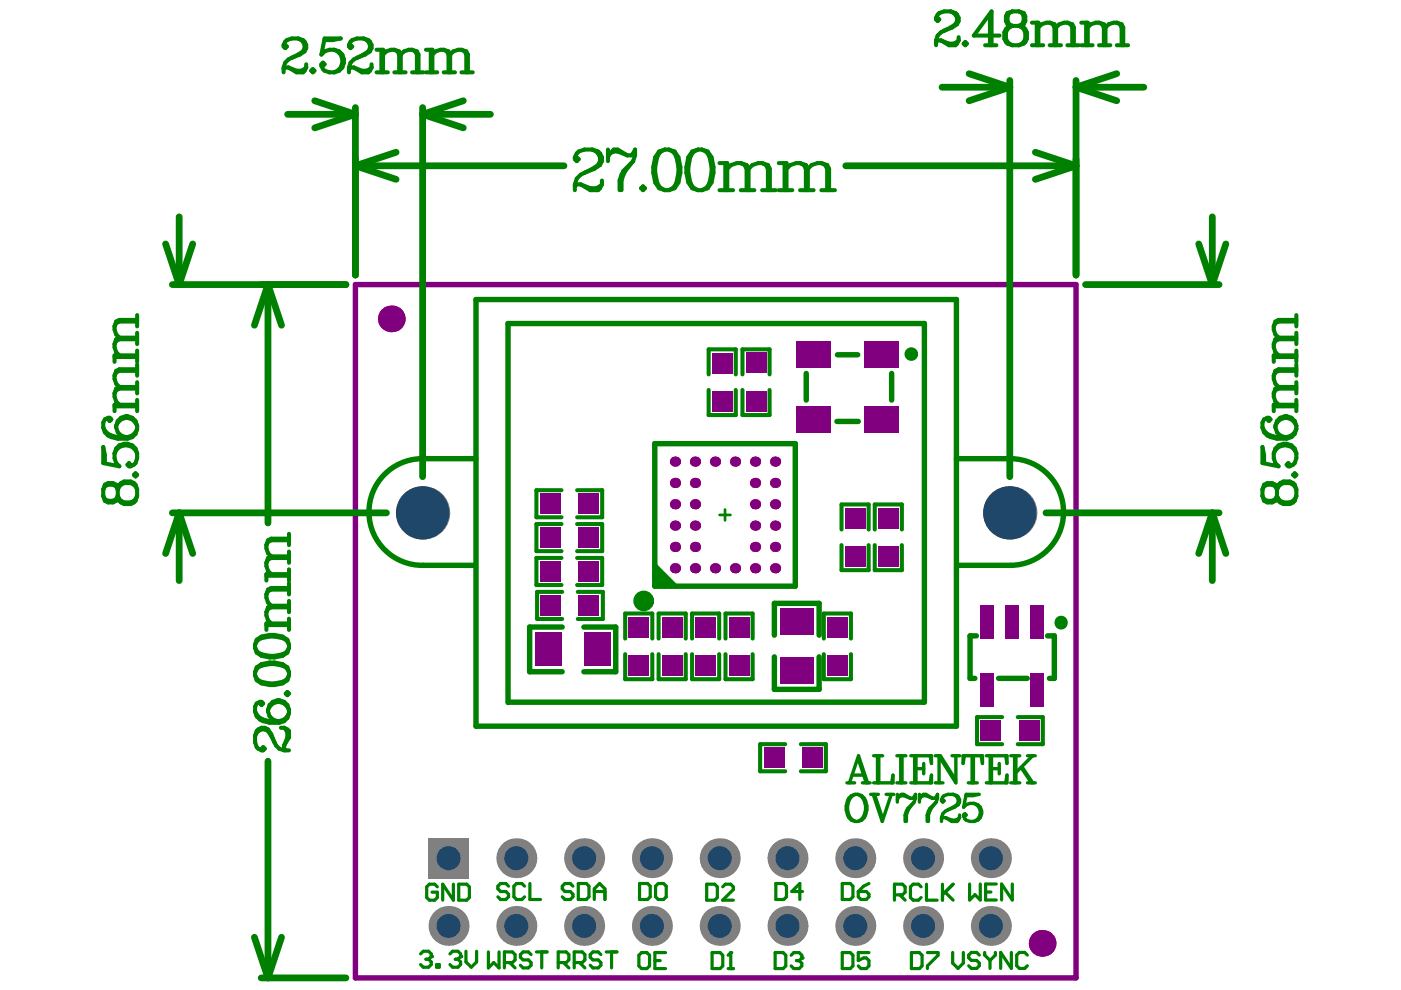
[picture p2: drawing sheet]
<svg xmlns="http://www.w3.org/2000/svg" width="297mm" height="210mm" viewBox="0 0 297 210" stroke-linecap="round" stroke-linejoin="round" font-family="sans-serif">
<path d="M75.4 60.3h152.7v147h-152.7z" fill="none" stroke="#800080" stroke-width="1.1"/>
<circle cx="123.8" cy="196.3" r="4.2" fill="#808080"/>
<circle cx="123.8" cy="196.3" r="2.55" fill="#1f4769"/>
<circle cx="181.3" cy="196.3" r="4.2" fill="#808080"/>
<circle cx="181.3" cy="196.3" r="2.55" fill="#1f4769"/>
<circle cx="123.8" cy="182" r="4.2" fill="#808080"/>
<circle cx="123.8" cy="182" r="2.55" fill="#1f4769"/>
<circle cx="181.3" cy="182" r="4.2" fill="#808080"/>
<circle cx="181.3" cy="182" r="2.55" fill="#1f4769"/>
<circle cx="95.1" cy="196.3" r="4.2" fill="#808080"/>
<circle cx="95.1" cy="196.3" r="2.55" fill="#1f4769"/>
<circle cx="89.6" cy="108.7" r="5.7" fill="#808080"/>
<circle cx="89.6" cy="108.7" r="5.7" fill="#1f4769"/>
<circle cx="152.6" cy="196.3" r="4.2" fill="#808080"/>
<circle cx="152.6" cy="196.3" r="2.55" fill="#1f4769"/>
<circle cx="138.2" cy="196.3" r="4.2" fill="#808080"/>
<circle cx="138.2" cy="196.3" r="2.55" fill="#1f4769"/>
<circle cx="195.7" cy="196.3" r="4.2" fill="#808080"/>
<circle cx="195.7" cy="196.3" r="2.55" fill="#1f4769"/>
<circle cx="167" cy="196.3" r="4.2" fill="#808080"/>
<circle cx="167" cy="196.3" r="2.55" fill="#1f4769"/>
<circle cx="210.1" cy="196.3" r="4.2" fill="#808080"/>
<circle cx="210.1" cy="196.3" r="2.55" fill="#1f4769"/>
<circle cx="214.1" cy="108.7" r="5.7" fill="#808080"/>
<circle cx="214.1" cy="108.7" r="5.7" fill="#1f4769"/>
<path d="M90.9 177.7h8.4v8.5h-8.4z" fill-rule="evenodd" fill="#808080"/>
<circle cx="95.1" cy="182" r="2.55" fill="#1f4769"/>
<circle cx="152.6" cy="182" r="4.2" fill="#808080"/>
<circle cx="152.6" cy="182" r="2.55" fill="#1f4769"/>
<circle cx="138.2" cy="182" r="4.2" fill="#808080"/>
<circle cx="138.2" cy="182" r="2.55" fill="#1f4769"/>
<circle cx="195.7" cy="182" r="4.2" fill="#808080"/>
<circle cx="195.7" cy="182" r="2.55" fill="#1f4769"/>
<circle cx="167" cy="182" r="4.2" fill="#808080"/>
<circle cx="167" cy="182" r="2.55" fill="#1f4769"/>
<circle cx="210.1" cy="182" r="4.2" fill="#808080"/>
<circle cx="210.1" cy="182" r="2.55" fill="#1f4769"/>
<circle cx="109.5" cy="196.3" r="4.2" fill="#808080"/>
<circle cx="109.5" cy="196.3" r="2.55" fill="#1f4769"/>
<circle cx="109.5" cy="182" r="4.2" fill="#808080"/>
<circle cx="109.5" cy="182" r="2.55" fill="#1f4769"/>
<g fill="#f00">
<path d="M122.7 126.2h4.3v4.3h-4.3z" fill-rule="evenodd"/>
<path d="M122.6 104.7h4.4v4.3h-4.4z" fill-rule="evenodd"/>
<path d="M133.3 138.9h4.3v4.3h-4.3z" fill-rule="evenodd"/>
<path d="M154.5 138.9h4.4v4.3h-4.4z" fill-rule="evenodd"/>
<path d="M158.1 82.9h4.3v4.3h-4.3z" fill-rule="evenodd"/>
<path d="M165.3 139.3h7.2v5.7h-7.2z" fill-rule="evenodd"/>
<path d="M175.4 138.9h4.3v4.3h-4.3z" fill-rule="evenodd"/>
<path d="M179.1 115.9h4.3v4.3h-4.3z" fill-rule="evenodd"/>
<path d="M122.6 119h4.4v4.3h-4.4z" fill-rule="evenodd"/>
<path d="M122.6 111.8h4.4v4.3h-4.4z" fill-rule="evenodd"/>
<path d="M133.3 130.8h4.3v4.3h-4.3z" fill-rule="evenodd"/>
<path d="M154.6 130.8h4.3v4.3h-4.3z" fill-rule="evenodd"/>
<path d="M158.1 74.8h4.4v4.3h-4.4z" fill-rule="evenodd"/>
<path d="M165.3 129h7.2v5.6h-7.2z" fill-rule="evenodd"/>
<path d="M179.1 107.7h4.4v4.4h-4.4z" fill-rule="evenodd"/>
<path d="M175.4 130.8h4.3v4.3h-4.3z" fill-rule="evenodd"/>
<path d="M213.2 128.4h2.9v7.1h-2.9z" fill-rule="evenodd"/>
<path d="M140.4 138.9h4.3v4.3h-4.3z" fill-rule="evenodd"/>
<path d="M147.5 138.9h4.3v4.3h-4.3z" fill-rule="evenodd"/>
<path d="M114.6 126.2h4.3v4.3h-4.3z" fill-rule="evenodd"/>
<path d="M114.5 104.7h4.3v4.3h-4.3z" fill-rule="evenodd"/>
<path d="M151 83h4.3v4.3h-4.3z" fill-rule="evenodd"/>
<path d="M162 158.5h4.3v4.3h-4.3z" fill-rule="evenodd"/>
<path d="M170.1 158.5h4.3v4.3h-4.3z" fill-rule="evenodd"/>
<path d="M186.2 115.9h4.3v4.3h-4.3z" fill-rule="evenodd"/>
<path d="M114.5 119h4.3v4.3h-4.3z" fill-rule="evenodd"/>
<path d="M114.5 111.8h4.3v4.3h-4.3z" fill-rule="evenodd"/>
<path d="M140.4 130.8h4.3v4.3h-4.3z" fill-rule="evenodd"/>
<path d="M147.5 130.8h4.3v4.3h-4.3z" fill-rule="evenodd"/>
<path d="M151 74.9h4.3v4.3h-4.3z" fill-rule="evenodd"/>
<path d="M186.2 107.7h4.3v4.4h-4.3z" fill-rule="evenodd"/>
<path d="M183.2 86h7.4v5.7h-7.4z" fill-rule="evenodd"/>
<path d="M168.8 86h7.4v5.7h-7.4z" fill-rule="evenodd"/>
<path d="M168.8 72.4h7.4v5.6h-7.4z" fill-rule="evenodd"/>
<path d="M183.2 72.4h7.4v5.6h-7.4z" fill-rule="evenodd"/>
<path d="M218.5 142.7h2.9v7.2h-2.9z" fill-rule="evenodd"/>
<path d="M207.7 142.7h2.9v7.2h-2.9z" fill-rule="evenodd"/>
<path d="M207.9 152.8h4.4v4.3h-4.4z" fill-rule="evenodd"/>
<path d="M216.1 152.8h4.3v4.3h-4.3z" fill-rule="evenodd"/>
<path d="M218.5 128.4h2.9v7.1h-2.9z" fill-rule="evenodd"/>
<path d="M207.7 128.4h2.9v7.1h-2.9z" fill-rule="evenodd"/>
<path d="M113.5 134.1h5.6v7.2h-5.6z" fill-rule="evenodd"/>
<path d="M123.8 134.1h5.7v7.2h-5.7z" fill-rule="evenodd"/>
</g>
<g fill="#f00">
<circle cx="143.1" cy="116" r="1.08"/>
<circle cx="143.1" cy="120.5" r="1.08"/>
<circle cx="147.4" cy="120.5" r="1.08"/>
<circle cx="147.4" cy="116" r="1.08"/>
<circle cx="143.1" cy="102.4" r="1.08"/>
<circle cx="143.1" cy="106.9" r="1.08"/>
<circle cx="147.4" cy="106.9" r="1.08"/>
<circle cx="147.4" cy="102.4" r="1.08"/>
<circle cx="143.1" cy="97.9" r="1.08"/>
<circle cx="147.4" cy="97.9" r="1.08"/>
<circle cx="155.8" cy="120.5" r="1.08"/>
<circle cx="160.1" cy="120.5" r="1.08"/>
<circle cx="160.1" cy="116" r="1.08"/>
<circle cx="160.1" cy="106.9" r="1.08"/>
<circle cx="160.1" cy="102.4" r="1.08"/>
<circle cx="155.8" cy="97.9" r="1.08"/>
<circle cx="160.1" cy="97.9" r="1.08"/>
<circle cx="143.1" cy="111.4" r="1.08"/>
<circle cx="147.4" cy="111.4" r="1.08"/>
<circle cx="160.1" cy="111.4" r="1.08"/>
<circle cx="151.6" cy="120.5" r="1.08"/>
<circle cx="151.6" cy="97.9" r="1.08"/>
<circle cx="164.3" cy="120.5" r="1.08"/>
<circle cx="164.3" cy="116" r="1.08"/>
<circle cx="164.3" cy="106.9" r="1.08"/>
<circle cx="164.3" cy="102.4" r="1.08"/>
<circle cx="164.3" cy="97.9" r="1.08"/>
<circle cx="221" cy="200" r="2.83"/>
<circle cx="83" cy="67.6" r="2.83"/>
<circle cx="164.3" cy="111.4" r="1.08"/>
</g>
<g fill="#800080">
<path d="M122.7 126.2h4.3v4.3h-4.3z" fill-rule="evenodd"/>
<path d="M122.6 104.7h4.4v4.3h-4.4z" fill-rule="evenodd"/>
<path d="M133.3 138.9h4.3v4.3h-4.3z" fill-rule="evenodd"/>
<path d="M154.5 138.9h4.4v4.3h-4.4z" fill-rule="evenodd"/>
<path d="M158.1 82.9h4.3v4.3h-4.3z" fill-rule="evenodd"/>
<path d="M165.3 139.3h7.2v5.7h-7.2z" fill-rule="evenodd"/>
<path d="M175.4 138.9h4.3v4.3h-4.3z" fill-rule="evenodd"/>
<path d="M179.1 115.9h4.3v4.3h-4.3z" fill-rule="evenodd"/>
<path d="M122.6 119h4.4v4.3h-4.4z" fill-rule="evenodd"/>
<path d="M122.6 111.8h4.4v4.3h-4.4z" fill-rule="evenodd"/>
<path d="M133.3 130.8h4.3v4.3h-4.3z" fill-rule="evenodd"/>
<path d="M154.6 130.8h4.3v4.3h-4.3z" fill-rule="evenodd"/>
<path d="M158.1 74.8h4.4v4.3h-4.4z" fill-rule="evenodd"/>
<path d="M165.3 129h7.2v5.6h-7.2z" fill-rule="evenodd"/>
<path d="M179.1 107.7h4.4v4.4h-4.4z" fill-rule="evenodd"/>
<path d="M175.4 130.8h4.3v4.3h-4.3z" fill-rule="evenodd"/>
<path d="M213.2 128.4h2.9v7.1h-2.9z" fill-rule="evenodd"/>
<path d="M140.4 138.9h4.3v4.3h-4.3z" fill-rule="evenodd"/>
<path d="M147.5 138.9h4.3v4.3h-4.3z" fill-rule="evenodd"/>
<path d="M114.6 126.2h4.3v4.3h-4.3z" fill-rule="evenodd"/>
<path d="M114.5 104.7h4.3v4.3h-4.3z" fill-rule="evenodd"/>
<path d="M151 83h4.3v4.3h-4.3z" fill-rule="evenodd"/>
<path d="M162 158.5h4.3v4.3h-4.3z" fill-rule="evenodd"/>
<path d="M170.1 158.5h4.3v4.3h-4.3z" fill-rule="evenodd"/>
<path d="M186.2 115.9h4.3v4.3h-4.3z" fill-rule="evenodd"/>
<path d="M114.5 119h4.3v4.3h-4.3z" fill-rule="evenodd"/>
<path d="M114.5 111.8h4.3v4.3h-4.3z" fill-rule="evenodd"/>
<path d="M140.4 130.8h4.3v4.3h-4.3z" fill-rule="evenodd"/>
<path d="M147.5 130.8h4.3v4.3h-4.3z" fill-rule="evenodd"/>
<path d="M151 74.9h4.3v4.3h-4.3z" fill-rule="evenodd"/>
<path d="M186.2 107.7h4.3v4.4h-4.3z" fill-rule="evenodd"/>
<path d="M183.2 86h7.4v5.7h-7.4z" fill-rule="evenodd"/>
<path d="M168.8 86h7.4v5.7h-7.4z" fill-rule="evenodd"/>
<path d="M168.8 72.4h7.4v5.6h-7.4z" fill-rule="evenodd"/>
<path d="M183.2 72.4h7.4v5.6h-7.4z" fill-rule="evenodd"/>
<path d="M218.5 142.7h2.9v7.2h-2.9z" fill-rule="evenodd"/>
<path d="M207.7 142.7h2.9v7.2h-2.9z" fill-rule="evenodd"/>
<path d="M207.9 152.8h4.4v4.3h-4.4z" fill-rule="evenodd"/>
<path d="M216.1 152.8h4.3v4.3h-4.3z" fill-rule="evenodd"/>
<path d="M218.5 128.4h2.9v7.1h-2.9z" fill-rule="evenodd"/>
<path d="M207.7 128.4h2.9v7.1h-2.9z" fill-rule="evenodd"/>
<path d="M113.5 134.1h5.6v7.2h-5.6z" fill-rule="evenodd"/>
<path d="M123.8 134.1h5.7v7.2h-5.7z" fill-rule="evenodd"/>
</g>
<g fill="#800080">
<circle cx="143.1" cy="116" r="1.08"/>
<circle cx="143.1" cy="120.5" r="1.08"/>
<circle cx="147.4" cy="120.5" r="1.08"/>
<circle cx="147.4" cy="116" r="1.08"/>
<circle cx="143.1" cy="102.4" r="1.08"/>
<circle cx="143.1" cy="106.9" r="1.08"/>
<circle cx="147.4" cy="106.9" r="1.08"/>
<circle cx="147.4" cy="102.4" r="1.08"/>
<circle cx="143.1" cy="97.9" r="1.08"/>
<circle cx="147.4" cy="97.9" r="1.08"/>
<circle cx="155.8" cy="120.5" r="1.08"/>
<circle cx="160.1" cy="120.5" r="1.08"/>
<circle cx="160.1" cy="116" r="1.08"/>
<circle cx="160.1" cy="106.9" r="1.08"/>
<circle cx="160.1" cy="102.4" r="1.08"/>
<circle cx="155.8" cy="97.9" r="1.08"/>
<circle cx="160.1" cy="97.9" r="1.08"/>
<circle cx="143.1" cy="111.4" r="1.08"/>
<circle cx="147.4" cy="111.4" r="1.08"/>
<circle cx="160.1" cy="111.4" r="1.08"/>
<circle cx="151.6" cy="120.5" r="1.08"/>
<circle cx="151.6" cy="97.9" r="1.08"/>
<circle cx="164.3" cy="120.5" r="1.08"/>
<circle cx="164.3" cy="116" r="1.08"/>
<circle cx="164.3" cy="106.9" r="1.08"/>
<circle cx="164.3" cy="102.4" r="1.08"/>
<circle cx="164.3" cy="97.9" r="1.08"/>
<circle cx="221" cy="200" r="2.83"/>
<circle cx="83" cy="67.6" r="2.83"/>
<circle cx="164.3" cy="111.4" r="1.08"/>
</g>
<g fill="none" stroke="#008000" stroke-width=".86">
<path d="M150.2 79.4v-5.3h5.8v5.3M157.4 79.4v-5.3h5.8v5.3M150.2 82.7v5.3h5.8v-5.3M157.4 82.7v5.3h5.8v-5.3M119 103.9h-5.3v5.8h5.3M119 111.1h-5.3v5.8h5.3M119 118.3h-5.3v5.7h5.3M122.4 118.3h5.3v5.7h-5.3M122.4 111.1h5.3v5.8h-5.3M122.4 103.9h5.3v5.8h-5.3M178.4 112.3v-5.3h5.8v5.3M178.4 115.6v5.3h5.8v-5.3"/>
<path d="M185.5 115.6v5.3h5.7v-5.3M185.5 112.3v-5.3h5.7v5.3M119.2 125.5h-5.3v5.7h5.3M122.5 125.5h5.3v5.7h-5.3M132.6 135.4v-5.3h5.7v5.3M132.6 138.7v5.3h5.7v-5.3M139.6 138.7v5.3h5.8v-5.3M139.6 135.4v-5.3h5.8v5.3M146.7 138.7v5.3h5.8v-5.3M146.7 135.4v-5.3h5.8v5.3M153.8 138.7v5.3h5.8v-5.3M153.8 135.4v-5.3h5.8v5.3"/>
<path d="M174.7 138.7v5.3h5.7v-5.3M174.7 135.4v-5.3h5.7v5.3M166.5 157.8h-5.3v5.7h5.3M169.8 157.8h5.3v5.7h-5.3M212.5 152h-5.3v5.8h5.3M215.8 152h5.3v5.8h-5.3"/>
</g>
<g fill="none" stroke="#008000" stroke-width="1.1">
<path d="M100.9 63.5h101.9v90.5h-101.9zM170.9 79.2v5.6M177.5 75.2h4.4M189 79.2v5.6M89.3 97.3h11.6M138.8 94.1h29.8v30.2h-29.8zM177.4 89.4h4.6M202.8 97.3h11.6M89.7 119.9h10.9M138.8 120l4.3 4.3M203.1 119.9h11.2M119.2 133h-6.9v9.4h6.9"/>
<path d="M123.8 133h6.7v9.4h-6.7M138.8 121.3h.3l3 3M138.8 122.2l2.1 2.1M139.1 123.2l.5 .7M164.2 134.7v-6.8h9.5v6.8M164.2 139.3v6.9h9.5v-6.9M207 134.8h-1.3v9h1M222.1 134.8h1.4v9h-1M107.8 148.9h88.1M196 148.9v-80.3h-88.3v80.3M211.7 143.8h6.1"/>
</g>
<path d="M152.6 109.2h2.3M153.7 108v2.3" fill="none" stroke="#008000" stroke-width=".57"/>
<path d="M225 131.9v.2" fill="none" stroke="#008000" stroke-width="2.8"/>
<g fill="none" stroke="#008000" stroke-width="1.4">
<path d="M199.7 18.5h14.4M205.5 15.6l8.6 2.9M214.1 17.1v84M214.1 18.5l-8.6 2.9M228.1 17.1v41.2M228.1 18.5h14.4M228.1 18.5l8.7 2.9M236.8 15.6l-8.7 2.9M61 24.2h14.4M66.7 21.4l8.7 2.8M75.4 22.8v35.5M75.4 35.2l8.6 2.8"/>
<path d="M75.4 24.2l-8.7 2.9M75.4 35.2h44.2M84 32.3l-8.6 2.9M89.6 22.8v78.3M89.6 24.2l8.6 2.9M89.6 24.2h14.4M98.2 21.4l-8.6 2.8M179.3 35.2h48.8M219.5 32.3l8.6 2.9M228.1 35.2l-8.6 2.8M35.1 51.7l2.9 8.6M38 46v14.3"/>
<path d="M40.9 51.7l-2.9 8.6M254.2 51.7l2.8 8.6M257 46v14.3M259.9 51.7l-2.9 8.6M36.5 60.3h36.8M56.8 60.3l-2.9 8.7M56.8 60.3v50.6M56.8 60.3l2.9 8.7M230.2 60.3h28.3M36.5 108.7h45.4M38 108.7l2.9 8.7M38 108.7v14.4"/>
<path d="M38 108.7l-2.9 8.7M221.8 108.7h36.7M257 108.7l2.9 8.7M257 108.7v14.4M257 108.7l-2.8 8.7M56.8 161.4v45.9M53.9 198.7l2.9 8.6M59.7 198.7l-2.9 8.6M55.4 207.3h17.9"/>
</g>
<path d="M164.5 187.3h1.7l.6 .6v2.2l-.6 .6h-1.7zM170.1 189h-2.2l1.7-1.7v3.4M178.6 187.3h1.7l.5 .6v2.2l-.5 .6h-1.7zM182 189h1.7l.5 .6v.5l-.5 .6h-1.2l-.5-.6zM184.2 187.3l-1.1 .6-1.1 1.1M164.3 202h1.7l.6 .5v2.3l-.6 .6h-1.7zM167.7 202.5l.6-.5h1.1l.6 .5v.6" fill="none" stroke="#008000" stroke-width=".68"/>
<circle cx="170" cy="203.1" r=".34" fill="#008000"/>
<g fill="none" stroke="#008000" stroke-width=".68">
<path d="M92.7 188l-.5-.5h-1.2l-.5 .5v2.3l.5 .6h1.2l.5-.6v-1.1h-1.1M96.1 187.5v3.4l-2.2-3.4v3.4M97.3 187.5h1.7l.5 .5v2.3l-.5 .6h-1.7zM121.5 187.9l-.6-.6h-1.1l-.6 .6v.6l.6 .5h1.1l.6 .6v.5l-.6 .6h-1.1l-.6-.6M122.6 187.3h1.7l.6 .6v2.2l-.6 .6h-1.7zM126 189h2.3M126 190.7v-2.2l1.1-1.2 1.2 1.2v2.2M135.6 187.3h1.7l.6 .6v2.2l-.6 .6h-1.7zM139 187.9l.6-.6h1.1l.6 .6v2.2l-.6 .6h-1.1l-.6-.6zM149.8 187.5h1.7l.6 .5v2.3l-.6 .6h-1.7zM153.2 188l.6-.5h1.1l.6 .5v.6l-2.3 2.3h2.3M189.6 189.7h1.7l.6-.5v-1.2l-.6-.5h-1.7v3.4"/>
<path d="M190.8 189.7l1.1 1.2M195.3 188l-.6-.5h-1.1l-.6 .5v2.3l.6 .6h1.1l.6-.6M196.4 187.5v3.4h2.3M199.8 187.5v3.4M200.4 189.2l1.7 1.7M202.1 187.5l-2.3 2.2M205.6 187.4v3.4l1.1-1.1 1.1 1.1v-3.4M209 189.1h1.1M211.2 187.4h-2.2v3.4h2.2M214.6 187.4v3.4l-2.2-3.4v3.4M89.2 202.2l.5-.5h1.2l.5 .5v.6M168.9 203.7h.5"/>
<path d="M169.4 203.7l.6 .5v.6l-.6 .6h-1.1l-.6-.6M170 203.1l-.6 .6M178.6 202h1.7l.5 .5v2.3l-.5 .6h-1.7zM184.2 202h-2.2v1.7l1.1-.6h.6l.5 .6v1.1l-.5 .6h-1.2l-.5-.6"/>
</g>
<g fill="none" stroke="#008000" stroke-width=".86">
<path d="M270.1 69.2v.7l.3 1 .7 .7M270.1 73v.6l.3 1.1 .7 .7M270.1 79.7v.6l.3 1.1 .7 .7M270.1 75.7h4.8M271.1 71.6l-.7 .3-.3 1.1M271.1 71.6h3.8M274.9 66.8v2.4M274.9 70.6v2.4M274.9 74.3v2.4M274.9 77.3v2.4M274.9 75.4h-4.8v1.3M274.9 78.3h-3.8l-.7 .3-.3 1.1"/>
<path d="M274.9 78.6h-3.8l-.7 .4-.3 .7M274.9 71.9h-3.8l-.7 .4-.3 .7M274.9 67.8h-3.8l-.7 .4-.3 1M274.9 68.2h-3.8l-.7 .3-.3 .7M267.7 90.6a3 3 0 0 0 3 2.4h2.1l1-.3 .7-.7 .4-1M267.7 90.6a3.3 3.3 0 0 0 3 2.1h2.1l1-.4 .7-.6 .4-.7M268.7 88.9l.3 .4 .4-.4-.4-.3h-.3l-.7 .3-.3 .7v1M270.1 96.1v1.1l.3 1 .7 .7-3.4-.7v-3.4l.3 1.7v1.7M270.1 83.4v.7l.3 1 .7 .7M270.1 96.1a2.42 2.42 0 0 1 2.4-2 2.42 2.42 0 0 1 2.4 2M270.1 96.1a2.52 2.52 0 0 1 2.4-1.7 2.52 2.52 0 0 1 2.4 1.7M270.1 86.2h4.8"/>
<path d="M270.4 90.3a2.23 2.23 0 0 0 2.1 2.4M270.4 90.3a2.3 2.3 0 0 1 2.2-1.7 2.3 2.3 0 0 1 2.3 1.7M270.4 90.3a2.23 2.23 0 0 1 2.2-2.1 2.23 2.23 0 0 1 2.3 2.1M271.1 82.1l-.7 .3-.3 1M271.1 82.1h3.8M274.9 81v2.4M274.9 84.8v2.4M274.9 90.3v.7M274.9 96.1v1.1l-.4 1-1 .7h-.4l-.3-.4 .3-.3 .4 .3M274.9 85.8h-4.8v1.4M274.9 82.4h-3.8l-.7 .3-.3 .7M267.7 105.2l.3 1 .7 .3h1l.7-.3 .3-1"/>
<path d="M267.7 103.8l.3-1 .7-.4h1l.7 .4 .3 1M267.7 103.8v1.4M267.7 105.2l.3 .6 .7 .4h1l.7-.4 .3-.6M267.7 103.8l.3-.7 .7-.3h1l.7 .3 .3 .7M270.7 105.2l.4 .6 1 .7h1.4l.7-.3 .7-1M270.7 103.8v1.4M270.7 103.8l.4-.7 1-.7h1.4l.7 .4 .7 1M270.7 105.2l.4 1 1 .7h1.4l.7-.4 .3-.3 .4-1M270.7 103.8l.4-1 1-.7h1.4l.7 .3 .3 .4 .4 1M274.2 100.7l.3-.4 .4 .4-.4 .3zM274.9 103.8v1.4"/>
</g>
<circle cx="91.4" cy="202.8" r=".34" fill="#008000"/>
<path d="M90.3 203.4h.6M90.9 203.4l.5 .5v.6l-.5 .6h-1.2l-.5-.6M91.4 202.8l-.5 .6M92.6 204.5h.5v.6h-.5zM95.4 202.2l.6-.5h1.1l.6 .5v.6" fill="none" stroke="#008000" stroke-width=".68"/>
<circle cx="97.7" cy="202.8" r=".34" fill="#008000"/>
<path d="M96.5 203.4h.6M97.1 203.4l.6 .5v.6l-.6 .6h-1.1l-.6-.6M97.7 202.8l-.6 .6M98.8 201.7v2.2l1.1 1.2 1.2-1.2v-2.2M151 202h1.7l.5 .5v2.3l-.5 .6h-1.7zM154.4 205.4h1.1M154.9 202v3.4" fill="none" stroke="#008000" stroke-width=".68"/>
<circle cx="154.9" cy="202" r=".34" fill="#008000"/>
<g fill="none" stroke="#008000" stroke-width=".68">
<path d="M107.8 187.9l-.5-.6h-1.2l-.5 .6v.6l.5 .5h1.2l.5 .6v.5l-.5 .6h-1.2l-.5-.6M111.2 187.9l-.6-.6h-1.1l-.5 .6v2.2l.5 .6h1.1l.6-.6M112.3 187.3v3.4h2.3M103.5 201.8v3.4l1.2-1.1 1.1 1.1v-3.4M106.9 204.1h1.7l.6-.6v-1.1l-.6-.6h-1.7v3.4M108.1 204.1l1.1 1.1M112.6 202.4l-.6-.6h-1.1l-.6 .6v.6l.6 .5h1.1l.6 .6v.6l-.6 .5h-1.1l-.6-.5M113.7 201.8h2.3M114.9 201.8v3.4M118.4 204.1h1.6l.6-.6v-1.1l-.6-.6h-1.6v3.4M119.5 204.1l1.1 1.1M121.7 204.1h1.7l.6-.6v-1.1l-.6-.6h-1.7v3.4"/>
<path d="M122.9 204.1l1.1 1.1M127.4 202.4l-.6-.6h-1.1l-.6 .6v.6l.6 .5h1.1l.6 .6v.6l-.6 .5h-1.1l-.6-.5M128.5 201.8h2.3M129.7 201.8v3.4M135.5 202.5l.5-.5h1.2l.5 .5v2.3l-.5 .6h-1.2l-.5-.6zM138.8 203.7h1.2M141.1 202h-2.3v3.4h2.3M154.9 202l-.5 .5M193.2 202h1.7l.6 .5v2.3l-.6 .6h-1.7zM196.6 202h2.3v.5l-2.3 2.3v.6M202 201.9v2.3l1.1 1.1 1.1-1.1v-2.3M207.6 202.5l-.5-.6h-1.2l-.5 .6v.6l.5 .5h1.2l.5 .6v.6l-.5 .5h-1.2l-.5-.5"/>
<path d="M208.8 201.9v.6l1.1 1.1M209.9 203.6v1.7M211 201.9v.6l-1.1 1.1M214.4 201.9v3.4l-2.2-3.4v3.4M217.8 202.5l-.5-.6h-1.2l-.5 .6v2.3l.5 .5h1.2l.5-.5"/>
</g>
<g fill="none" stroke="#008000" stroke-width=".86">
<path d="M61.2 14.3l1.7 1h1.3l.7-1M61.2 14.3h-.7l-.4 .4M61.2 14.3l1.7 .7h1l1-.7M63.2 8.2h-1.4l-1 .3-.7 1v.4l.4 .3 .3-.3-.3-.4M63.2 8.2a1.75 1.75 0 0 1 1 2.7l-3 1.7-.7 .7-.4 1v1M63.2 8.2l1 .3a1.63 1.63 0 0 1 .4 2.4l-1 .7-1.8 .7M64.9 13.6v.7M66 15l.3-.3 .4 .3-.4 .3zM68.5 14l.3-.4-.3-.3-.4 .3v.4l.7 1 1 .3h1.1M68.8 8.5h1.7l1.7-.3h-3.4l-.7 3.4 .7-.7 1-.3h1.1M70.9 10.6a2.42 2.42 0 0 1 2.1 2.3 2.42 2.42 0 0 1-2.1 2.4M70.9 10.6a2.52 2.52 0 0 1 1.7 2.3 2.52 2.52 0 0 1-1.7 2.4"/>
<path d="M75 14.3h-.7l-.3 .4M75 14.3l1.7 .7h1.1l1-.7M75 14.3l1.7 1h1.4l.7-1M77.1 8.2h-1.4l-1 .3-.7 1v.4l.3 .3 .4-.3-.4-.4M77.1 8.2a1.75 1.75 0 0 1 1 2.7l-3.1 1.7-.7 .7-.3 1v1M77.1 8.2l1 .3a1.63 1.63 0 0 1 .3 2.4l-1 .7-1.7 .7M78.8 13.6v.7M79.8 15.3h2.4M79.8 10.6h1.4v4.7M80.9 10.6v4.7M83.6 15.3h2.4M83.6 10.6h-.7l-1 .3-.7 .7"/>
<path d="M83.6 10.6l1 .3 .4 .7M83.6 10.6l.7 .3 .3 .7v3.7M85 11.6v3.7M87.4 15.3h2.4M87.4 10.6h-.7l-1 .3-.7 .7M87.4 10.6l1 .3 .3 .7v3.7M87.4 10.6l.7 .3 .3 .7v3.7M90.3 15.3h2.4M90.3 10.6h1.4v4.7M91.3 10.6v4.7M94.1 15.3h2.4M94.1 10.6h-.7l-1 .3-.7 .7"/>
<path d="M94.1 10.6l1 .3 .3 .7M94.1 10.6l.7 .3 .3 .7v3.7M95.4 11.6v3.7M97.8 15.3h2.4M97.8 10.6h-.6l-1.1 .3-.7 .7M97.8 10.6l1.1 .3 .3 .7v3.7M97.8 10.6l.7 .3 .4 .7v3.7M199.5 8.6h-.7l-.3 .3M199.5 8.6l1.7 .7h1l1.1-.7M199.5 8.6l1.7 1h1.4l.7-1M201.5 2.4h-1.3l-1.1 .4-.6 1v.3l.3 .4 .3-.4-.3-.3M201.5 2.4a1.75 1.75 0 0 1 1.1 2.7l-3.1 1.8-.7 .6-.3 1.1v1"/>
<path d="M201.5 2.4l1.1 .4a1.63 1.63 0 0 1 .3 2.3l-1 .7-1.7 .7M203.3 7.9v.7M204.3 9.3l.4-.4 .3 .4-.3 .3zM208.9 9.6h2.4M209.9 3.1v6.5M211.9 7.5h-5.4l3.7-5.1v7.2M214.6 2.4h1.4M214.6 9.6h1.4M214.6 2.4l-1 .4-.3 .6v1.1l.3 .6 1 .4M214.6 5.5l-1 .7-.3 .7v1.3l.3 .7 1 .7M214.6 5.5h1.4M214.6 2.4l-.6 .4-.4 .6v1.1l.4 .6 .6 .4"/>
<path d="M214.6 5.5l-1 .3-.7 1.1v1.3l.4 .7 .3 .4 1 .3M216 2.4l1 .4 .4 .6v1.1l-.4 .6-1 .4M216 5.5l1 .7 .4 .7v1.3l-.4 .7-1 .7M216 2.4l.7 .4 .3 .6v1.1l-.3 .6-.7 .4M216 5.5l1 .3 .7 1.1v1.3l-.3 .7-.4 .4-1 .3M218.8 9.6h2.4M218.8 4.8h1.4v4.8M219.8 4.8v4.8M222.5 9.6h2.4M222.5 4.8h-.6l-1.1 .3-.6 .7M222.5 4.8l1.1 .3 .3 .7M222.5 4.8l.7 .3 .4 .7v3.8"/>
<path d="M223.9 5.8v3.8M226.3 9.6h2.4M226.3 4.8h-.7l-1 .3-.7 .7M226.3 4.8l1 .3 .4 .7v3.8M226.3 4.8l.7 .3 .3 .7v3.8M229.3 9.6h2.3M229.3 4.8h1.3v4.8M230.3 4.8v4.8M233 9.6h2.4M233 4.8h-.7l-1 .3-.7 .7M233 4.8l1 .3 .4 .7M233 4.8l.7 .3 .3 .7v3.8"/>
<path d="M234.4 5.8v3.8M236.8 9.6h2.4M236.8 4.8h-.7l-1 .3-.7 .7M236.8 4.8l1 .3 .4 .7v3.8M236.8 4.8l.7 .3 .3 .7v3.8M123.1 39.1l2.1 .8h1.2l.8-.4 .4-.4M123.1 39.1h-.8l-.4 .4M123.1 39.1l2.1 1.2h1.6l.4-.4 .4-.8M123.9 36.6a3.1 3.1 0 0 0-2 3.7M125.6 31.7h-1.7l-1.2 .4-.4 .4-.4 .8v.5l.4 .4 .4-.4-.4-.5M125.6 31.7l1.2 .4a1.96 1.96 0 0 1 .4 2.9l-1.2 .8-2.1 .8M125.6 31.7a2.11 2.11 0 0 1 1.2 3.3l-2.9 1.6"/>
<path d="M127.6 38.3v.8M128.9 31.7v2.5M129.3 32.5l.8-.8h.9l2 1.2M129.3 32.5l-.4 .8M129.3 32.5l.8-.4h.9l2 .8M133 32.9h.8l.4-.4 .4-.8v1.2l-.4 1.3M134.2 34.2a7 7 0 0 0-2.4 6.1M134.2 34.2l-2 2-.4 .8-.4 1.3v2M135.9 39.9l.4-.4 .4 .4-.4 .4zM141 31.7h.8M141 31.7l-1.3 .4-.8 1.2-.4 2.1v1.2l.4 2.1 .8 1.2 1.3 .4M141 31.7l-.9 .4a5.2 5.2 0 0 0-1.2 4.5l.4 2.1 .4 .8 .4 .4 .9 .4"/>
<path d="M141.8 31.7l1.2 .4 .8 1.2 .5 2.1v1.2l-.5 2.1-.8 1.2-1.2 .4M141.8 31.7l.8 .4a5.2 5.2 0 0 1 1.2 4.5l-.4 2.1-.4 .8-.4 .4-.8 .4M148 31.7h.8M148 31.7l-1.2 .4-.9 1.2-.4 2.1v1.2l.4 2.1 .9 1.2 1.2 .4M148 31.7l-.8 .4a5.2 5.2 0 0 0-1.3 4.5l.4 2.1 .5 .8 .4 .4 .8 .4M148.8 31.7l1.2 .4 .9 1.2 .4 2.1v1.2l-.4 2.1-.9 1.2-1.2 .4M148.8 31.7l.8 .4a5.2 5.2 0 0 1 1.3 4.5l-.4 2.1-.5 .8-.4 .4-.8 .4M152.5 34.6h1.7v5.7M153.8 34.6v5.7M157.1 34.6h-.9l-1.2 .4-.8 .8M157.1 34.6l1.2 .4 .4 .8M157.1 34.6l.8 .4 .4 .8v4.5"/>
<path d="M158.7 35.8v4.5M161.6 34.6h-.8l-1.3 .4-.8 .8M161.6 34.6l1.2 .4 .4 .8v4.5M161.6 34.6l.8 .4 .4 .8v4.5M165.1 34.6h1.7v5.7M166.3 34.6v5.7M169.6 34.6h-.8l-1.2 .4-.8 .8M169.6 34.6l1.3 .4 .4 .8M169.6 34.6l.8 .4 .5 .8v4.5M171.3 35.8v4.5M174.1 34.6h-.8l-1.2 .4-.8 .8M174.1 34.6l1.3 .4 .4 .8v4.5"/>
<path d="M174.1 34.6l.9 .4 .4 .8v4.5M141 40.3h.8M148 40.3h.8M152.5 40.3h2.9M157.1 40.3h2.8M161.6 40.3h2.9M165.1 40.3h2.9M169.6 40.3h2.9M174.1 40.3h2.9M24.3 69.2v.7l.3 1 .7 .7M24.3 73v.6l.3 1.1 .7 .7M24.3 79.7v.6l.3 1.1 .7 .7"/>
<path d="M24.3 75.7h4.8M25.3 71.6l-.7 .3-.3 1.1M25.3 71.6h3.8M29.1 66.8v2.4M29.1 70.6v2.4M29.1 74.3v2.4M29.1 77.3v2.4M29.1 75.4h-4.8v1.3M29.1 78.3h-3.8l-.7 .3-.3 1.1M29.1 78.6h-3.8l-.7 .4-.3 .7M29.1 71.9h-3.8l-.7 .4-.3 .7M29.1 67.8h-3.8l-.7 .4-.3 1"/>
<path d="M29.1 68.2h-3.8l-.7 .3-.3 .7M21.9 90.6a3 3 0 0 0 3.1 2.4h2l1.1-.3 .6-.7 .4-1M21.9 90.6a3.3 3.3 0 0 0 3.1 2.1h2l1.1-.4 .6-.6 .4-.7M22.9 88.9l.4 .4 .3-.4-.3-.3h-.4l-.7 .3-.3 .7v1M24.3 96.1v1.1l.3 1 .7 .7-3.4-.7v-3.4l.3 1.7v1.7M24.3 83.4v.7l.3 1 .7 .7M24.3 96.1a2.42 2.42 0 0 1 2.4-2 2.42 2.42 0 0 1 2.4 2M24.3 96.1a2.52 2.52 0 0 1 2.4-1.7 2.52 2.52 0 0 1 2.4 1.7M24.3 86.2h4.8M24.6 90.3a2.23 2.23 0 0 1 2.3-2.1 2.23 2.23 0 0 1 2.2 2.1M24.6 90.3a2.23 2.23 0 0 0 2.1 2.4M24.6 90.3a2.3 2.3 0 0 1 2.3-1.7 2.3 2.3 0 0 1 2.2 1.7"/>
<path d="M25.3 82.1l-.7 .3-.3 1M25.3 82.1h3.8M29.1 81v2.4M29.1 84.8v2.4M29.1 90.3v.7M29.1 96.1v1.1l-.4 1-1 .7h-.3l-.4-.4 .4-.3 .3 .3M29.1 85.8h-4.8v1.4M29.1 82.4h-3.8l-.7 .3-.3 .7M21.9 105.2l.3 1 .7 .3h1l.7-.3 .4-1M21.9 103.8l.3-1 .7-.4h1l.7 .4 .4 1M21.9 103.8v1.4M21.9 105.2l.3 .6 .7 .4h1l.7-.4 .4-.6"/>
<path d="M21.9 103.8l.3-.7 .7-.3h1l.7 .3 .4 .7M25 105.2l.3 .6 1 .7h1.4l.7-.3 .7-1M25 103.8v1.4M25 103.8l.3-.7 1-.7h1.4l.7 .4 .7 1M25 105.2l.3 1 1 .7h1.4l.7-.4 .3-.3 .4-1M25 103.8l.3-1 1-.7h1.4l.7 .3 .3 .4 .4 1M28.4 100.7l.3-.4 .4 .4-.4 .3zM29.1 103.8v1.4M56.5 115.6v.7l.3 1 .7 .7M56.5 119.3v.7l.3 1 .7 .7M57.5 118l-.7 .3-.3 1M57.5 118h3.8"/>
<path d="M61.3 113.2v2.4M61.3 116.9v2.4M61.3 118.3h-3.8l-.7 .4-.3 .6M61.3 114.2h-3.8l-.7 .3-.3 1.1M61.3 114.5h-3.8l-.7 .4-.3 .7M54.1 136.7v.7M54.1 137.4l.3 1a5.6 5.6 0 0 0 6.5 0l.4-1M54.1 136.7l.3-1.1a5.6 5.6 0 0 1 6.5 0l.4 1.1M54.1 137.4l.3 .6a5.6 5.6 0 0 0 6.5 0l.4-.6M54.1 136.7l.3-.7a5.6 5.6 0 0 1 6.5 0l.4 .7M56.5 132.5h4.8M56.5 129.8v.7l.3 1 .7 .7"/>
<path d="M56.5 126v.7l.3 1 .7 .7M56.5 122.1h4.8M57.5 128.4l-.7 .4-.3 1M57.5 128.4h3.8M61.3 120.7v2.4M61.3 123.6v2.4M61.3 127.4v2.4M61.3 131.2v2.4M61.3 136.7v.7M61.3 132.2h-4.8v1.4M61.3 121.7h-4.8v1.4M61.3 128.8h-3.8l-.7 .3-.3 .7"/>
<path d="M61.3 124.7h-3.8l-.7 .3-.3 1M61.3 125h-3.8l-.7 .4-.3 .6M54.1 156v1.4l.3 1 1.1 .7h.3l.3-.3-.3-.4-.3 .4M54.1 156a1.76 1.76 0 0 1 2.7-1l1.7 3.1 .7 .7 1 .3h1.1M54.1 142.5v.7M54.1 156l.3-1a1.64 1.64 0 0 1 2.4-.4l.7 1.1 .7 1.7M54.1 150.9a3 3 0 0 0 3.1 2.3h2l1-.3 .7-.7 .4-1M54.1 150.9a3.3 3.3 0 0 0 3.1 2h2l1-.3 .7-.7 .4-.7M54.1 143.2l.3 1a5.6 5.6 0 0 0 6.5 0l.4-1M54.1 142.5l.3-1a5.6 5.6 0 0 1 6.5 0l.4 1M54.1 143.2l.3 .7a5.6 5.6 0 0 0 6.5 0l.4-.7M54.1 142.5l.3-.7a5.6 5.6 0 0 1 6.5 0l.4 .7"/>
<path d="M55.1 149.1l.4 .4 .3-.4-.3-.3h-.4l-.7 .3-.3 .7v1.1M56.8 150.5a2.3 2.3 0 0 1 2.2-1.7 2.3 2.3 0 0 1 2.3 1.7M56.8 150.5a2.23 2.23 0 0 1 2.2-2 2.23 2.23 0 0 1 2.3 2M56.8 150.5a2.23 2.23 0 0 0 2.1 2.4M59.6 154.3h.6M60.2 158.1v.7l.4 .3M60.2 154.3l.7 1v1.1l-.7 1.7M60.2 154.3l1.1 .7v1.4l-1.1 1.7M60.6 147.1l.3-.4 .4 .4-.4 .3zM61.3 142.5v.7M61.3 150.5v.7"/>
</g>
<g fill="none" stroke="#008000" stroke-width=".72">
<path d="M179.6 166h1.6M180.1 166l1.9-5.8 1.9 5.8M180.7 164.3h2.4M181.3 168.4a2.62 2.62 0 0 0-1.9 3.3 2.39 2.39 0 0 0 1.9 2.5M181.3 174.2h.6M181.3 168.4h.6M181.3 168.4a3.3 3.3 0 0 0-1.1 4.9l.6 .6 .5 .3M181.9 168.4a2.62 2.62 0 0 1 1.9 3.3 2.39 2.39 0 0 1-1.9 2.5M181.9 168.4a3.3 3.3 0 0 1 1.1 4.9l-.6 .6-.5 .3M182 161.1l1.7 4.9M182.8 166h1.7M184.6 168.4h1.6"/>
<path d="M185.1 168.4l2 5.8 1.9-5.8M185.2 166h4.1v-1.7l-.2 1.7M185.2 160.2h1.9M185.4 168.4l1.7 4.9M186 160.2v5.8M186.3 160.2v5.8M187.9 168.4h1.6M190.2 166h1.9M190.2 160.2h1.9M190.3 168.4v1.7M190.5 169l.6-.6h.5l1.4 .8M190.5 169l-.2 .5"/>
<path d="M190.5 169l.6-.3h.5l1.4 .5M191 160.2v5.8M191.2 160.2v5.8M193 169.2h.5l.6-.8v.8l-.3 .9M193.1 166h4.4v-1.7l-.3 1.7M193.1 160.2h4.4v1.7l-.3-1.7M193.8 170.1a4.6 4.6 0 0 0-1.6 4.1M193.8 170.1a4.1 4.1 0 0 0-1.9 4.1M193.9 160.2v5.8M194.2 160.2v5.8M194.2 163h1.6M194.9 168.4v1.7"/>
<path d="M195.2 169l.6-.6h.5l1.4 .8M195.2 169l.6-.3h.5l1.4 .5M195.2 169l-.3 .5M195.8 161.9v2.2M197.7 169.2h.5l.6-.8v.8l-.3 .9M198.3 166h1.6M198.3 160.2h1.1l3.3 5.2M198.5 170.1a4.6 4.6 0 0 0-1.6 4.1M198.5 170.1a4.1 4.1 0 0 0-1.9 4.1M199.1 160.2v5.8M200.4 173.3l1.4 .9h1.1l.5-.9M200.4 173.3h-.5l-.3 .3"/>
<path d="M200.4 173.3l1.4 .6h.8l.8-.6M201.8 160.2h1.7M202.1 168.4h-1.1l-.8 .3-.6 .8v.3l.3 .3 .3-.3-.3-.3M202.1 168.4a1.4 1.4 0 0 1 .8 2.2l-2.5 1.4-.5 .5-.3 .8v.9M202.1 168.4l.8 .3a1.3 1.3 0 0 1 .3 1.9l-.8 .6-1.4 .5M202.7 160.2v5.8l-3.3-5.2M203.4 172.8v.5M204.5 160.2l-.3 1.7v-1.7h4.1v1.7l-.3-1.7M204.6 173.1l.2-.3-.2-.3-.3 .3v.3a1.68 1.68 0 0 0 2.2 1.1M204.8 168.7h1.4l1.4-.3h-2.8l-.5 2.8 .5-.6 .9-.3h.8M205.3 166h1.9M206.1 160.2v5.8"/>
<path d="M206.4 160.2v5.8M206.5 170.3a1.93 1.93 0 0 1 1.6 2 1.93 1.93 0 0 1-1.6 1.9M206.5 170.3a2.01 2.01 0 0 1 1.4 2 2.01 2.01 0 0 1-1.4 1.9M209.1 166h4.4v-1.7l-.3 1.7M209.1 160.2h4.4v1.7l-.3-1.7M209.9 160.2v5.8M210.2 163h1.7M210.2 160.2v5.8M211.9 161.9v2.2M214.3 166h1.9M214.3 160.2h1.9M215.1 160.2v5.8"/>
<path d="M215.4 160.2v5.8M216.5 162.7l2.2 3.3M216.8 162.7l2.1 3.3M217.9 166h1.6M217.9 160.2h1.6M218.9 160.2l-3.5 3.6"/>
</g>
<circle cx="136.5" cy="127.4" r=".77" fill="none" stroke="#008000" stroke-width="2.8"/>
<circle cx="193.2" cy="75.1" r=".72" fill="none" stroke="#008000" stroke-width="1.4"/>
<path d="M89.3 97.3a11.3 11.3 0 0 0-11.1 11.5 11.3 11.3 0 0 0 11.5 11.1M214.4 97.3a11.3 11.3 0 0 1 11.1 11.3 11.3 11.3 0 0 1-11.2 11.3" fill="none" stroke="#008000" stroke-width="1.1"/>
</svg>
